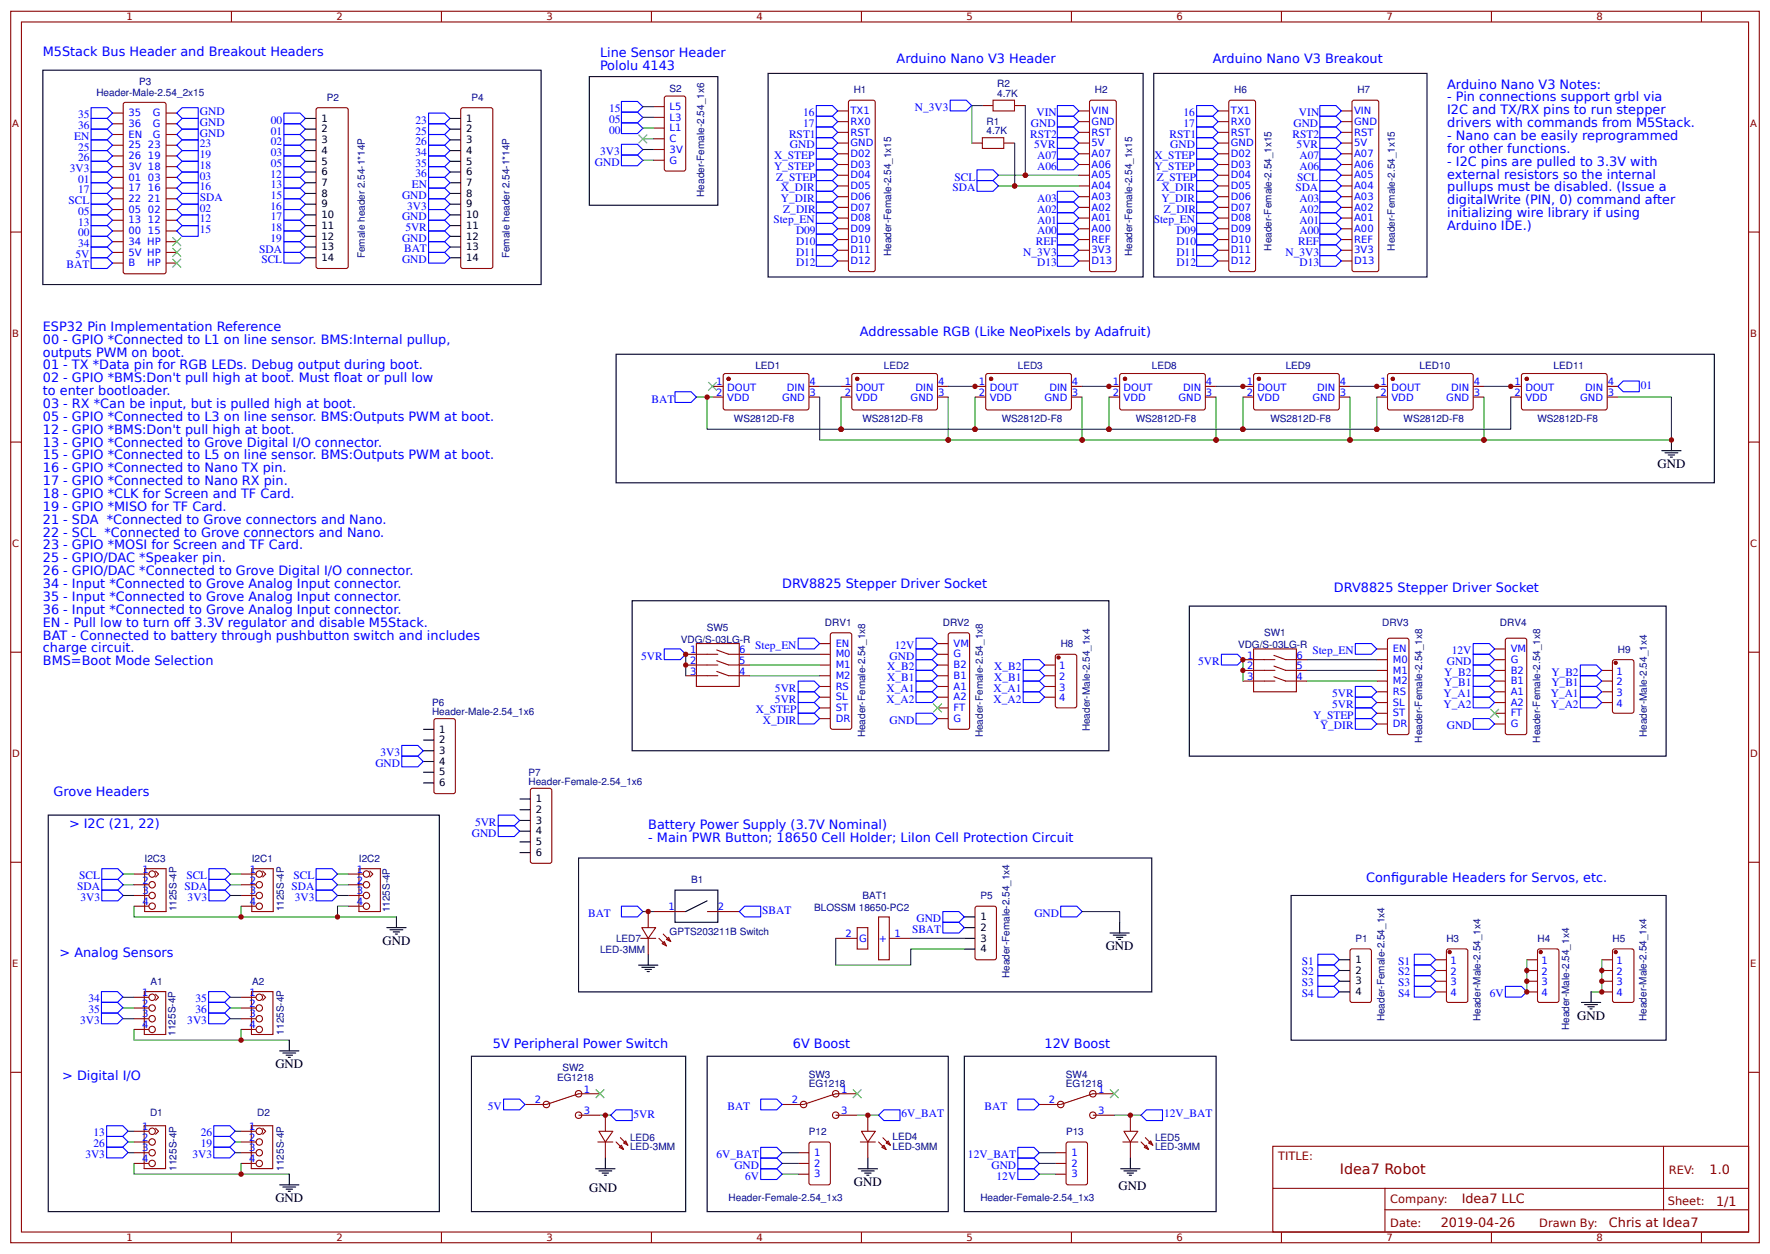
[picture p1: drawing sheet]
<svg xmlns="http://www.w3.org/2000/svg" width="437mm" height="310mm" viewBox="0 0 437 310" stroke-linecap="round" stroke-linejoin="round" font-family="sans-serif">
<defs><g id="words">
<text font-size="3.5" fill="#800" x="330.9" y="289.7">Idea7 Robot</text>
<g font-size="3.2" fill="#00f">
<text x="10.6" y="13.9">M5Stack Bus Header and Breakout Headers</text>
<text x="148.2" y="14.1">Line Sensor Header</text>
<text x="148.2" y="17.3">Pololu 4143</text>
<text x="221.4" y="15.5">Arduino Nano V3 Header</text>
<text x="299.5" y="15.5">Arduino Nano V3 Breakout</text>
<text x="357.4" y="21.9">Arduino Nano V3 Notes:</text>
<text x="357.4" y="25">- Pin connections support grbl via</text>
<text x="357.4" y="28.2">I2C and TX/RX pins to run stepper</text>
<text x="357.4" y="31.4">drivers with commands from M5Stack.</text>
<text x="357.4" y="34.6">- Nano can be easily reprogrammed</text>
<text x="357.4" y="37.7">for other functions.</text>
<text x="357.4" y="40.9">- I2C pins are pulled to 3.3V with</text>
<text x="357.4" y="44.1">external resistors so the internal</text>
<text x="357.4" y="47.3">pullups must be disabled. (Issue a</text>
<text x="357.4" y="50.4">digitalWrite (PIN, 0) command after</text>
<text x="357.4" y="53.6">initializing wire library if using</text>
<text x="357.4" y="56.8">Arduino IDE.)</text>
<text x="10.6" y="81.7">ESP32 Pin Implementation Reference</text>
<text x="212.4" y="83">Addressable RGB (Like NeoPixels by Adafruit)</text>
<text x="10.6" y="84.8">00 - GPIO *Connected to L1 on line sensor. BMS:Internal pullup,</text>
<text x="10.6" y="88">outputs PWM on boot.</text>
<text x="10.6" y="91.2">01 - TX *Data pin for RGB LEDs. Debug output during boot.</text>
<text x="10.6" y="94.4">02 - GPIO *BMS:Don't pull high at boot. Must foat or pull low</text>
<text x="82.4" y="94.4">l</text>
<text x="10.6" y="97.5">to enter bootloader.</text>
<text x="10.6" y="100.7">03 - RX *Can be input, but is pulled high at boot.</text>
<text x="10.6" y="103.9">05 - GPIO *Connected to L3 on line sensor. BMS:Outputs PWM at boot.</text>
<text x="10.6" y="107.1">12 - GPIO *BMS:Don't pull high at boot.</text>
<text x="10.6" y="110.2">13 - GPIO *Connected to Grove Digital I/O connector.</text>
<text x="10.6" y="113.4">15 - GPIO *Connected to L5 on line sensor. BMS:Outputs PWM at boot.</text>
<text x="10.6" y="116.6">16 - GPIO *Connected to Nano TX pin.</text>
<text x="10.6" y="119.8">17 - GPIO *Connected to Nano RX pin.</text>
<text x="10.6" y="122.9">18 - GPIO *CLK for Screen and TF Card.</text>
<text x="10.6" y="126.1">19 - GPIO *MISO for TF Card.</text>
<text x="10.6" y="129.3">21 - SDA *Connected to Grove connectors and Nano.</text>
<text x="10.6" y="132.5">22 - SCL *Connected to Grove connectors and Nano.</text>
<text x="10.6" y="135.6">23 - GPIO *MOSI for Screen and TF Card.</text>
<text x="10.6" y="138.8">25 - GPIO/DAC *Speaker pin.</text>
<text x="10.6" y="142">26 - GPIO/DAC *Connected to Grove Digital I/O connector.</text>
<text x="10.6" y="145.2">34 - Input *Connected to Grove Analog Input connector.</text>
<text x="10.6" y="148.3">35 - Input *Connected to Grove Analog Input connector.</text>
<text x="193.1" y="145.1">DRV8825 Stepper Driver Socket</text>
<text x="329.4" y="146.2">DRV8825 Stepper Driver Socket</text>
<text x="10.6" y="151.5">36 - Input *Connected to Grove Analog Input connector.</text>
<text x="10.6" y="154.7">EN - Pull low to turn of 3.3V regulator and disable M5Stack.</text>
<text x="44.8" y="154.7">f</text>
<text x="10.6" y="157.9">BAT - Connected to battery through pushbutton switch and includes</text>
<text x="10.6" y="161">charge circuit.</text>
<text x="10.6" y="164.2">BMS=Boot Mode Selection</text>
<text x="13.2" y="196.5">Grove Headers</text>
<text x="17" y="204.4">&gt; I2C (21, 22)</text>
<text x="160.1" y="204.6">Battery Power Supply (3.7V Nominal)</text>
<text x="160.1" y="207.8">- Main PWR Button; 18650 Cell Holder; LiIon Cell Protection Circuit</text>
<text x="337.3" y="217.6">Confgurable Headers for Servos, etc.</text>
<text x="343.5" y="217.6">i</text>
<text x="14.7" y="236.2">&gt; Analog Sensors</text>
<text x="121.7" y="258.6">5V Peripheral Power Switch</text>
<text x="195.8" y="258.6">6V Boost</text>
<text x="258" y="258.6">12V Boost</text>
<text x="15.4" y="266.6">&gt; Digital I/O</text>
</g>
<g font-size="3.2">
<text x="409.3" y="115.5">GND</text>
<text x="94.5" y="233.2">GND</text>
<text x="273" y="234.6">GND</text>
<text x="389.5" y="251.7">GND</text>
<text x="68" y="263.7">GND</text>
<text x="210.9" y="292.8">GND</text>
<text x="276.2" y="293.7">GND</text>
<text x="68" y="296.7">GND</text>
<text x="145.5" y="294.3">GND</text>
</g>
<g font-size="3.2" fill="#800">
<text x="422.2" y="289.9">1.0</text>
<text x="361" y="297.1">Idea7 LLC</text>
<text x="423.8" y="297.7">1/1</text>
<text x="355.8" y="302.9">2019-04-26</text>
<text x="397.3" y="302.9">Chris at Idea7</text>
</g>
<g font-size="2.8" fill="#00f">
<text x="19.3" y="29.2">35</text>
<text x="49.4" y="28.4">GND</text>
<text x="150.4" y="27.7">15</text>
<text x="198.4" y="28.7">16</text>
<text x="225.9" y="27.4">N_3V3</text>
<text x="255.9" y="28.7">VIN</text>
<text x="292.3" y="28.7">16</text>
<text x="320.8" y="28.7">VIN</text>
<text x="18.3" y="34.5">EN</text>
<text x="19.3" y="31.9">36</text>
<text x="49.4" y="31.1">GND</text>
<text x="49.4" y="33.7">GND</text>
<text x="66.9" y="35.9">02</text>
<text x="66.9" y="33.2">01</text>
<text x="66.9" y="30.6">00</text>
<text x="102.6" y="30.6">23</text>
<text x="102.6" y="33.2">25</text>
<text x="102.6" y="35.9">26</text>
<text x="150.4" y="33">00</text>
<text x="150.4" y="30.3">05</text>
<text x="194.8" y="34">RST1</text>
<text x="198.4" y="31.3">17</text>
<text x="254.4" y="34">RST2</text>
<text x="254.6" y="31.4">GND</text>
<text x="288.8" y="34">RST1</text>
<text x="292.3" y="31.3">17</text>
<text x="319.2" y="34">RST2</text>
<text x="319.4" y="31.4">GND</text>
<text x="19.3" y="37.2">25</text>
<text x="19.3" y="39.8">26</text>
<text x="49.4" y="36.4">23</text>
<text x="49.4" y="39">19</text>
<text x="49.4" y="41.7">18</text>
<text x="66.9" y="38.5">03</text>
<text x="66.9" y="41.1">05</text>
<text x="102.6" y="41.1">35</text>
<text x="102.6" y="38.5">34</text>
<text x="146.9" y="40.9">GND</text>
<text x="148.2" y="38.3">3V3</text>
<text x="191.1" y="39.3">X_STEP</text>
<text x="191.1" y="41.9">Y_STEP</text>
<text x="195.1" y="36.6">GND</text>
<text x="255.4" y="36.6">5VR</text>
<text x="256.1" y="39.3">A07</text>
<text x="256.1" y="42">A06</text>
<text x="285.1" y="39.3">X_STEP</text>
<text x="285.1" y="41.9">Y_STEP</text>
<text x="289" y="36.6">GND</text>
<text x="320.2" y="36.6">5VR</text>
<text x="320.9" y="39.3">A07</text>
<text x="320.9" y="42">A06</text>
<text x="17.2" y="42.5">3V3</text>
<text x="19.3" y="45.1">01</text>
<text x="19.3" y="47.8">17</text>
<text x="49.4" y="44.3">03</text>
<text x="49.4" y="47">16</text>
<text x="66.8" y="43.8">12</text>
<text x="66.9" y="46.4">13</text>
<text x="101.7" y="46.4">EN</text>
<text x="102.6" y="43.8">36</text>
<text x="191.7" y="44.6">Z_STEP</text>
<text x="192.9" y="47.2">X_DIR</text>
<text x="235.2" y="47.2">SDA</text>
<text x="235.7" y="44.6">SCL</text>
<text x="285.6" y="44.6">Z_STEP</text>
<text x="286.8" y="47.2">X_DIR</text>
<text x="319.9" y="47.2">SDA</text>
<text x="320.4" y="44.6">SCL</text>
<text x="16.9" y="50.4">SCL</text>
<text x="19.3" y="53">05</text>
<text x="49.4" y="49.6">SDA</text>
<text x="49.4" y="52.3">02</text>
<text x="66.8" y="51.8">16</text>
<text x="66.9" y="49.1">15</text>
<text x="99.3" y="49.1">GND</text>
<text x="100.6" y="51.7">3V3</text>
<text x="192.9" y="49.9">Y_DIR</text>
<text x="193.4" y="52.6">Z_DIR</text>
<text x="256.1" y="49.9">A03</text>
<text x="256.1" y="52.6">A02</text>
<text x="286.8" y="49.9">Y_DIR</text>
<text x="287.4" y="52.6">Z_DIR</text>
<text x="320.9" y="49.9">A03</text>
<text x="320.9" y="52.6">A02</text>
<text x="19.3" y="55.7">13</text>
<text x="19.3" y="58.3">00</text>
<text x="49.4" y="54.9">12</text>
<text x="49.4" y="57.5">15</text>
<text x="66.8" y="59.7">19</text>
<text x="66.9" y="57.1">18</text>
<text x="66.9" y="54.4">17</text>
<text x="99.3" y="59.7">GND</text>
<text x="99.3" y="54.4">GND</text>
<text x="100.1" y="57">5VR</text>
<text x="191" y="55.2">Step_EN</text>
<text x="196.6" y="57.8">D09</text>
<text x="256.1" y="55.2">A01</text>
<text x="256.1" y="57.8">A00</text>
<text x="284.9" y="55.2">Step_EN</text>
<text x="290.5" y="57.8">D09</text>
<text x="320.9" y="55.2">A01</text>
<text x="320.9" y="57.8">A00</text>
<text x="18.6" y="63.6">5V</text>
<text x="19.3" y="61">34</text>
<text x="64" y="62.4">SDA</text>
<text x="64.5" y="65">SCL</text>
<text x="99.3" y="65">GND</text>
<text x="99.8" y="62.3">BAT</text>
<text x="196.6" y="60.5">D10</text>
<text x="196.6" y="63.1">D11</text>
<text x="196.6" y="65.8">D12</text>
<text x="252.7" y="63.1">N_3V3</text>
<text x="255.8" y="60.5">REF</text>
<text x="256.1" y="65.8">D13</text>
<text x="290.5" y="60.5">D10</text>
<text x="290.5" y="63.1">D11</text>
<text x="290.5" y="65.8">D12</text>
<text x="317.5" y="63.1">N_3V3</text>
<text x="320.6" y="60.5">REF</text>
<text x="320.9" y="65.8">D13</text>
<text x="16.4" y="66.3">BAT</text>
<text x="160.9" y="99.4">BAT</text>
<text x="405.2" y="96">01</text>
<text x="186.5" y="160.2">Step_EN</text>
<text x="221" y="160.2">12V</text>
<text x="324.1" y="161.5">Step_EN</text>
<text x="358.5" y="161.5">12V</text>
<text x="158.3" y="162.8">5VR</text>
<text x="219.1" y="165.5">X_B2</text>
<text x="219.7" y="162.8">GND</text>
<text x="245.5" y="165.5">X_B2</text>
<text x="295.9" y="164.2">5VR</text>
<text x="356.7" y="166.8">Y_B2</text>
<text x="357.3" y="164.2">GND</text>
<text x="383.1" y="166.8">Y_B2</text>
<text x="191.4" y="173.4">5VR</text>
<text x="191.4" y="170.8">5VR</text>
<text x="218.9" y="173.4">X_A2</text>
<text x="218.9" y="170.8">X_A1</text>
<text x="219.1" y="168.1">X_B1</text>
<text x="245.4" y="170.8">X_A1</text>
<text x="245.4" y="173.4">X_A2</text>
<text x="245.5" y="168.1">X_B1</text>
<text x="329" y="172.1">5VR</text>
<text x="356.5" y="172.1">Y_A1</text>
<text x="356.7" y="169.5">Y_B1</text>
<text x="383" y="172.1">Y_A1</text>
<text x="383.1" y="169.5">Y_B1</text>
<text x="186.7" y="176.1">X_STEP</text>
<text x="188.4" y="178.7">X_DIR</text>
<text x="219.7" y="178.7">GND</text>
<text x="324.2" y="177.4">Y_STEP</text>
<text x="329" y="174.7">5VR</text>
<text x="356.5" y="174.7">Y_A2</text>
<text x="383" y="174.7">Y_A2</text>
<text x="326" y="180">Y_DIR</text>
<text x="357.3" y="180">GND</text>
<text x="92.7" y="189.3">GND</text>
<text x="94" y="186.7">3V3</text>
<text x="117.3" y="203.9">5VR</text>
<text x="116.5" y="206.5">GND</text>
<text x="19.1" y="219.7">SDA</text>
<text x="19.6" y="217.1">SCL</text>
<text x="45.5" y="219.7">SDA</text>
<text x="46" y="217.1">SCL</text>
<text x="72" y="219.7">SDA</text>
<text x="72.5" y="217.1">SCL</text>
<text x="19.9" y="222.4">3V3</text>
<text x="46.3" y="222.4">3V3</text>
<text x="72.8" y="222.4">3V3</text>
<text x="145.2" y="226.4">BAT</text>
<text x="188.2" y="225.6">SBAT</text>
<text x="226.3" y="227.7">GND</text>
<text x="255.4" y="226.4">GND</text>
<text x="225.2" y="230.3">SBAT</text>
<text x="321.5" y="238.1">S1</text>
<text x="345.3" y="238.1">S1</text>
<text x="321.5" y="240.8">S2</text>
<text x="321.5" y="243.4">S3</text>
<text x="345.3" y="240.8">S2</text>
<text x="345.3" y="243.4">S3</text>
<text x="21.8" y="247.4">34</text>
<text x="21.8" y="250.1">35</text>
<text x="48.3" y="247.4">35</text>
<text x="48.3" y="250.1">36</text>
<text x="321.5" y="246.1">S4</text>
<text x="345.3" y="246.1">S4</text>
<text x="367.9" y="246.1">6V</text>
<text x="19.8" y="252.7">3V3</text>
<text x="46.3" y="252.7">3V3</text>
<text x="120.5" y="273.9">5V</text>
<text x="156.4" y="275.9">5VR</text>
<text x="179.6" y="274">BAT</text>
<text x="222.6" y="275.8">6V_BAT</text>
<text x="243.1" y="274">BAT</text>
<text x="287.5" y="275.8">12V_BAT</text>
<text x="23.1" y="280.5">13</text>
<text x="49.6" y="280.5">26</text>
<text x="21.1" y="285.8">3V3</text>
<text x="23.1" y="283.2">26</text>
<text x="47.5" y="285.8">3V3</text>
<text x="49.6" y="283.2">19</text>
<text x="176.9" y="285.9">6V_BAT</text>
<text x="239" y="285.9">12V_BAT</text>
<text x="181.3" y="288.5">GND</text>
<text x="184" y="291.2">6V</text>
<text x="244.8" y="288.5">GND</text>
<text x="246.1" y="291.2">12V</text>
</g>
<g font-size="2.8" fill="#800">
<text x="315.6" y="286.4">TITLE:</text>
<text x="412.1" y="289.9">REV:</text>
<text x="343.3" y="297.1">Company:</text>
<text x="411.9" y="297.5">Sheet:</text>
<text x="343.3" y="302.8">Date:</text>
<text x="380.1" y="302.9">Drawn By:</text>
</g>
<g font-size="2.5" fill="#800">
<text x="31.2" y="5">1</text>
<text x="83.1" y="5">2</text>
<text x="134.9" y="5">3</text>
<text x="186.8" y="5">4</text>
<text x="238.7" y="5">5</text>
<text x="290.5" y="5">6</text>
<text x="342.4" y="5">7</text>
<text x="394.2" y="5">8</text>
<text x="3" y="31.4">A</text>
<text x="432.2" y="31.4">A</text>
<text x="3" y="83.2">B</text>
<text x="432.2" y="83.2">B</text>
<text x="3" y="135.1">C</text>
<text x="432.2" y="135.1">C</text>
<text x="3" y="186.9">D</text>
<text x="432.2" y="186.9">D</text>
<text x="3" y="238.8">E</text>
<text x="432.2" y="238.8">E</text>
<text x="31.2" y="306.4">1</text>
<text x="83.1" y="306.4">2</text>
<text x="134.9" y="306.4">3</text>
<text x="186.8" y="306.4">4</text>
<text x="238.7" y="306.4">5</text>
<text x="290.5" y="306.4">6</text>
<text x="342.4" y="306.4">7</text>
<text x="394.2" y="306.4">8</text>
</g>
<g font-size="2.5" fill="#000080">
<text x="23.8" y="23.8">Header-Male-2.54_2x15</text>
<text x="34.4" y="20.9">P3</text>
<text x="165.4" y="22.8">S2</text>
<text x="210.8" y="23">H1</text>
<text x="246.3" y="23.9">4.7K</text>
<text x="246.3" y="21.6">R2</text>
<text x="270.4" y="23">H2</text>
<text x="304.8" y="23">H6</text>
<text x="335.2" y="23">H7</text>
<text x="80.7" y="24.9">P2</text>
<text x="116.4" y="24.9">P4</text>
<text x="243.6" y="33.2">4.7K</text>
<text x="243.6" y="30.9">R1</text>
<text x="173.9" y="48.6" transform="rotate(-90 173.9 48.6)">Header-Female-2.54_1x6</text>
<text x="90.1" y="63.7" transform="rotate(-90 90.1 63.7)">Female header 2.54-1*14P</text>
<text x="125.8" y="63.7" transform="rotate(-90 125.8 63.7)">Female header 2.54-1*14P</text>
<text x="220.1" y="63.2" transform="rotate(-90 220.1 63.2)">Header-Female-2.54_1x15</text>
<text x="279.6" y="63.2" transform="rotate(-90 279.6 63.2)">Header-Female-2.54_1x15</text>
<text x="314" y="61.9" transform="rotate(-90 314 61.9)">Header-Female-2.54_1x15</text>
<text x="344.4" y="61.9" transform="rotate(-90 344.4 61.9)">Header-Female-2.54_1x15</text>
<text x="186.5" y="91">LED1</text>
<text x="218.3" y="91">LED2</text>
<text x="251.4" y="91">LED3</text>
<text x="284.4" y="91">LED8</text>
<text x="317.5" y="91">LED9</text>
<text x="350.6" y="91">LED10</text>
<text x="383.6" y="91">LED11</text>
<text x="181.2" y="104.3">WS2812D-F8</text>
<text x="213" y="104.3">WS2812D-F8</text>
<text x="247.4" y="104.3">WS2812D-F8</text>
<text x="280.5" y="104.3">WS2812D-F8</text>
<text x="313.7" y="104.3">WS2812D-F8</text>
<text x="346.6" y="104.3">WS2812D-F8</text>
<text x="379.7" y="104.3">WS2812D-F8</text>
<text x="174.6" y="155.7">SW5</text>
<text x="203.7" y="154.5">DRV1</text>
<text x="232.8" y="154.5">DRV2</text>
<text x="341.3" y="154.5">DRV3</text>
<text x="370.4" y="154.5">DRV4</text>
<text x="168.1" y="158.7">VDG/S-03LG-R</text>
<text x="261.9" y="159.8">H8</text>
<text x="305.7" y="160.1">VDG/S-03LG-R</text>
<text x="312.2" y="157">SW1</text>
<text x="399.5" y="161.1">H9</text>
<text x="106.7" y="174.4">P6</text>
<text x="106.7" y="176.6">Header-Male-2.54_1x6</text>
<text x="213.6" y="182" transform="rotate(-90 213.6 182)">Header-Female-2.54_1x8</text>
<text x="242.7" y="182" transform="rotate(-90 242.7 182)">Header-Female-2.54_1x8</text>
<text x="269.1" y="180.5" transform="rotate(-90 269.1 180.5)">Header-Male-2.54_1x4</text>
<text x="351.2" y="183.3" transform="rotate(-90 351.2 183.3)">Header-Female-2.54_1x8</text>
<text x="380.3" y="183.3" transform="rotate(-90 380.3 183.3)">Header-Female-2.54_1x8</text>
<text x="406.7" y="182" transform="rotate(-90 406.7 182)">Header-Male-2.54_1x4</text>
<text x="130.5" y="191.6">P7</text>
<text x="130.5" y="193.8">Header-Female-2.54_1x6</text>
<text x="35.7" y="212.7">I2C3</text>
<text x="62.2" y="212.7">I2C1</text>
<text x="88.6" y="212.7">I2C2</text>
<text x="170.7" y="218">B1</text>
<text x="213" y="222">BAT1</text>
<text x="242.1" y="221.9">P5</text>
<text x="43.6" y="225" transform="rotate(-90 43.6 225)">1125S-4P</text>
<text x="70.1" y="225" transform="rotate(-90 70.1 225)">1125S-4P</text>
<text x="96.3" y="225.2" transform="rotate(-90 96.3 225.2)">1125S-4P</text>
<text x="201.1" y="224.9">BLOSSM 18650-PC2</text>
<text x="152.1" y="232.5">LED7</text>
<text x="165.4" y="230.9">GPTS203211B Switch</text>
<text x="334.7" y="232.5">P1</text>
<text x="357.2" y="232.5">H3</text>
<text x="379.7" y="232.5">H4</text>
<text x="398.2" y="232.5">H5</text>
<text x="148.2" y="235.2">LED-3MM</text>
<text x="37.2" y="243.2">A1</text>
<text x="62.3" y="243.2">A2</text>
<text x="249.3" y="241.5" transform="rotate(-90 249.3 241.5)">Header-Female-2.54_1x4</text>
<text x="43.3" y="255.7" transform="rotate(-90 43.3 255.7)">1125S-4P</text>
<text x="70.1" y="255.4" transform="rotate(-90 70.1 255.4)">1125S-4P</text>
<text x="341.9" y="252.1" transform="rotate(-90 341.9 252.1)">Header-Female-2.54_1x4</text>
<text x="365.6" y="252" transform="rotate(-90 365.6 252)">Header-Male-2.54_1x4</text>
<text x="387.5" y="254.3" transform="rotate(-90 387.5 254.3)">Header-Male-2.54_1x4</text>
<text x="406.6" y="252" transform="rotate(-90 406.6 252)">Header-Male-2.54_1x4</text>
<text x="137.6" y="267">EG1218</text>
<text x="138.9" y="264.3">SW2</text>
<text x="199.7" y="268.4">EG1218</text>
<text x="199.7" y="266">SW3</text>
<text x="263.2" y="268.4">EG1218</text>
<text x="263.2" y="266">SW4</text>
<text x="37" y="275.4">D1</text>
<text x="63.5" y="275.4">D2</text>
<text x="155.6" y="281.7">LED6</text>
<text x="199.8" y="280.2">P12</text>
<text x="220.4" y="281.5">LED4</text>
<text x="263.3" y="280.2">P13</text>
<text x="285.2" y="281.7">LED5</text>
<text x="155.6" y="283.8">LED-3MM</text>
<text x="220.4" y="283.8">LED-3MM</text>
<text x="285.2" y="283.8">LED-3MM</text>
<text x="43.6" y="289" transform="rotate(-90 43.6 289)">1125S-4P</text>
<text x="70.1" y="289" transform="rotate(-90 70.1 289)">1125S-4P</text>
<text x="179.9" y="296.5">Header-Female-2.54_1x3</text>
<text x="242.1" y="296.5">Header-Female-2.54_1x3</text>
</g>
<g font-size="2.5" fill="#00f">
<text x="31.7" y="28.7">35</text>
<text x="37.8" y="28.7">G</text>
<text x="165.4" y="27.2">L5</text>
<text x="165.4" y="29.8">L3</text>
<text x="210" y="28.2">TX1</text>
<text x="269.6" y="28.2">VIN</text>
<text x="304" y="28.2">TX1</text>
<text x="334.4" y="28.2">VIN</text>
<text x="31.7" y="31.4">36</text>
<text x="31.7" y="34">EN</text>
<text x="37.8" y="31.4">G</text>
<text x="37.8" y="34">G</text>
<text x="165.4" y="32.4">L1</text>
<text x="165.4" y="35.1">C</text>
<text x="210" y="30.8">RX0</text>
<text x="210" y="33.5">RST</text>
<text x="269.6" y="30.8">GND</text>
<text x="269.6" y="33.5">RST</text>
<text x="304" y="30.8">RX0</text>
<text x="304" y="33.5">RST</text>
<text x="334.4" y="30.8">GND</text>
<text x="334.4" y="33.5">RST</text>
<text x="31.7" y="36.6">25</text>
<text x="31.7" y="39.3">26</text>
<text x="31.7" y="41.9">3V 18</text>
<text x="36.5" y="36.6">23</text>
<text x="36.5" y="39.3">19</text>
<text x="165.4" y="37.7">3V</text>
<text x="165.4" y="40.4">G</text>
<text x="210" y="36.1">GND</text>
<text x="210" y="38.8">D02</text>
<text x="210" y="41.4">D03</text>
<text x="269.6" y="36.1">5V</text>
<text x="269.6" y="38.8">A07</text>
<text x="269.6" y="41.4">A06</text>
<text x="304" y="36.1">GND</text>
<text x="304" y="38.8">D02</text>
<text x="304" y="41.4">D03</text>
<text x="334.4" y="36.1">5V</text>
<text x="334.4" y="38.8">A07</text>
<text x="334.4" y="41.4">A06</text>
<text x="31.7" y="44.6">01</text>
<text x="31.7" y="47.2">17</text>
<text x="36.5" y="44.6">03</text>
<text x="36.5" y="47.2">16</text>
<text x="210" y="44">D04</text>
<text x="210" y="46.7">D05</text>
<text x="269.6" y="44">A05</text>
<text x="269.6" y="46.7">A04</text>
<text x="304" y="44">D04</text>
<text x="304" y="46.7">D05</text>
<text x="334.4" y="44">A05</text>
<text x="334.4" y="46.7">A04</text>
<text x="31.7" y="49.9">22</text>
<text x="31.7" y="52.5">05</text>
<text x="36.5" y="49.9">21</text>
<text x="36.5" y="52.5">02</text>
<text x="210" y="49.3">D06</text>
<text x="210" y="52">D07</text>
<text x="269.6" y="49.3">A03</text>
<text x="269.6" y="52">A02</text>
<text x="304" y="49.3">D06</text>
<text x="304" y="52">D07</text>
<text x="334.4" y="49.3">A03</text>
<text x="334.4" y="52">A02</text>
<text x="31.7" y="55.2">13</text>
<text x="31.7" y="57.8">00</text>
<text x="36.5" y="55.2">12</text>
<text x="36.5" y="57.8">15</text>
<text x="210" y="54.6">D08</text>
<text x="210" y="57.3">D09</text>
<text x="210" y="59.9">D10</text>
<text x="269.6" y="54.6">A01</text>
<text x="269.6" y="57.3">A00</text>
<text x="269.6" y="59.9">REF</text>
<text x="304" y="54.6">D08</text>
<text x="304" y="57.3">D09</text>
<text x="304" y="59.9">D10</text>
<text x="334.4" y="54.6">A01</text>
<text x="334.4" y="57.3">A00</text>
<text x="334.4" y="59.9">REF</text>
<text x="31.7" y="60.5">34 HP</text>
<text x="31.7" y="63.1">5V HP</text>
<text x="31.7" y="65.7">B</text>
<text x="36.3" y="65.7">HP</text>
<text x="210" y="62.6">D11</text>
<text x="210" y="65.2">D12</text>
<text x="269.6" y="62.6">3V3</text>
<text x="269.6" y="65.2">D13</text>
<text x="304" y="62.6">D11</text>
<text x="304" y="65.2">D12</text>
<text x="334.4" y="62.6">3V3</text>
<text x="334.4" y="65.2">D13</text>
<text x="176.9" y="95.1">1</text>
<text x="199.9" y="95.1">4</text>
<text x="208.6" y="95.1">1</text>
<text x="231.6" y="95.1">4</text>
<text x="241.7" y="95.1">1</text>
<text x="264.7" y="95.1">4</text>
<text x="274.8" y="95.1">1</text>
<text x="297.8" y="95.1">4</text>
<text x="307.9" y="95.1">1</text>
<text x="330.9" y="95.1">4</text>
<text x="340.9" y="95.1">1</text>
<text x="363.9" y="95.1">4</text>
<text x="374" y="95.1">1</text>
<text x="397" y="95.1">4</text>
<text x="176.9" y="97.8">2</text>
<text x="179.6" y="96.4">DOUT</text>
<text x="179.6" y="99.1">VDD</text>
<text x="193.1" y="99.1">GND</text>
<text x="194.3" y="96.4">DIN</text>
<text x="199.9" y="97.8">3</text>
<text x="208.6" y="97.8">2</text>
<text x="211.3" y="96.4">DOUT</text>
<text x="211.3" y="99.1">VDD</text>
<text x="224.9" y="99.1">GND</text>
<text x="226.1" y="96.4">DIN</text>
<text x="231.6" y="97.8">3</text>
<text x="241.7" y="97.8">2</text>
<text x="244.4" y="96.4">DOUT</text>
<text x="244.4" y="99.1">VDD</text>
<text x="257.9" y="99.1">GND</text>
<text x="259.1" y="96.4">DIN</text>
<text x="264.7" y="97.8">3</text>
<text x="274.8" y="97.8">2</text>
<text x="277.5" y="96.4">DOUT</text>
<text x="277.5" y="99.1">VDD</text>
<text x="291" y="99.1">GND</text>
<text x="292.2" y="96.4">DIN</text>
<text x="297.8" y="97.8">3</text>
<text x="307.9" y="97.8">2</text>
<text x="310.5" y="96.4">DOUT</text>
<text x="310.5" y="99.1">VDD</text>
<text x="324.1" y="99.1">GND</text>
<text x="325.3" y="96.4">DIN</text>
<text x="330.9" y="97.8">3</text>
<text x="340.9" y="97.8">2</text>
<text x="343.6" y="96.4">DOUT</text>
<text x="343.6" y="99.1">VDD</text>
<text x="357.2" y="99.1">GND</text>
<text x="358.3" y="96.4">DIN</text>
<text x="363.9" y="97.8">3</text>
<text x="374" y="97.8">2</text>
<text x="376.7" y="96.4">DOUT</text>
<text x="376.7" y="99.1">VDD</text>
<text x="390.2" y="99.1">GND</text>
<text x="391.4" y="96.4">DIN</text>
<text x="397" y="97.8">3</text>
<text x="170.4" y="161.3">1</text>
<text x="182.6" y="161.3">6</text>
<text x="206.4" y="159.7">EN</text>
<text x="235.5" y="159.7">VM</text>
<text x="344" y="161">EN</text>
<text x="373.1" y="161">VM</text>
<text x="170.4" y="163.9">2</text>
<text x="170.4" y="166.5">3</text>
<text x="182.6" y="163.9">5</text>
<text x="182.6" y="166.5">4</text>
<text x="206.4" y="162.3">M0</text>
<text x="206.4" y="165">M1</text>
<text x="206.4" y="167.6">M2</text>
<text x="235.5" y="162.3">G</text>
<text x="235.5" y="165">B2</text>
<text x="235.5" y="167.6">B1</text>
<text x="261.6" y="165.2">1</text>
<text x="261.6" y="167.9">2</text>
<text x="308" y="165.2">2</text>
<text x="308" y="167.9">3</text>
<text x="308" y="162.6">1</text>
<text x="320.1" y="165.2">5</text>
<text x="320.1" y="162.6">6</text>
<text x="320.1" y="167.9">4</text>
<text x="344" y="163.6">M0</text>
<text x="344" y="166.3">M1</text>
<text x="373.1" y="163.6">G</text>
<text x="373.1" y="166.3">B2</text>
<text x="399.2" y="166.5">1</text>
<text x="206.4" y="170.2">RS</text>
<text x="206.4" y="172.9">SL</text>
<text x="235.5" y="170.2">A1</text>
<text x="235.5" y="172.9">A2</text>
<text x="261.6" y="170.5">3</text>
<text x="261.6" y="173.2">4</text>
<text x="344" y="168.9">M2</text>
<text x="344" y="171.6">RS</text>
<text x="373.1" y="168.9">B1</text>
<text x="373.1" y="171.6">A1</text>
<text x="399.2" y="169.2">2</text>
<text x="399.2" y="171.8">3</text>
<text x="206.4" y="175.5">ST</text>
<text x="206.4" y="178.2">DR</text>
<text x="235.5" y="175.5">FT</text>
<text x="235.5" y="178.2">G</text>
<text x="344" y="174.2">SL</text>
<text x="344" y="176.9">ST</text>
<text x="344" y="179.5">DR</text>
<text x="373.1" y="174.2">A2</text>
<text x="373.1" y="176.9">FT</text>
<text x="373.1" y="179.5">G</text>
<text x="399.2" y="174.5">4</text>
<text x="35.2" y="215.5">1</text>
<text x="61.7" y="215.5">1</text>
<text x="88.1" y="215.5">1</text>
<text x="35.2" y="218.1">2</text>
<text x="35.2" y="220.8">3</text>
<text x="61.7" y="218.1">2</text>
<text x="61.7" y="220.8">3</text>
<text x="88.1" y="218.1">2</text>
<text x="88.1" y="220.8">3</text>
<text x="35.2" y="223.4">4</text>
<text x="61.7" y="223.4">4</text>
<text x="88.1" y="223.4">4</text>
<text x="165.1" y="224.8">1</text>
<text x="177.3" y="224.8">2</text>
<text x="208.8" y="231.4">2</text>
<text x="212.2" y="232.4">G</text>
<text x="217" y="232.4">+</text>
<text x="220.9" y="231.4">1</text>
<text x="358.2" y="237.9">1</text>
<text x="380.7" y="237.9">1</text>
<text x="399.2" y="237.9">1</text>
<text x="35.1" y="245.8">1</text>
<text x="61.6" y="245.8">1</text>
<text x="358.2" y="240.6">2</text>
<text x="358.2" y="243.2">3</text>
<text x="358.2" y="245.9">4</text>
<text x="380.7" y="240.6">2</text>
<text x="380.7" y="243.2">3</text>
<text x="380.7" y="245.9">4</text>
<text x="399.2" y="240.6">2</text>
<text x="399.2" y="243.2">3</text>
<text x="399.2" y="245.9">4</text>
<text x="35.1" y="248.5">2</text>
<text x="35.1" y="251.1">3</text>
<text x="61.6" y="248.5">2</text>
<text x="61.6" y="251.1">3</text>
<text x="35.1" y="253.8">4</text>
<text x="61.6" y="253.8">4</text>
<text x="144.2" y="269.7">1</text>
<text x="207.7" y="269.7">1</text>
<text x="271.2" y="269.7">1</text>
<text x="132" y="272.4">2</text>
<text x="144.2" y="275">3</text>
<text x="195.5" y="272.4">2</text>
<text x="207.7" y="275">3</text>
<text x="259" y="272.4">2</text>
<text x="271.2" y="275">3</text>
<text x="35.1" y="279">1</text>
<text x="35.1" y="281.6">2</text>
<text x="61.5" y="279">1</text>
<text x="61.5" y="281.6">2</text>
<text x="35.1" y="284.2">3</text>
<text x="35.1" y="286.9">4</text>
<text x="61.5" y="284.2">3</text>
<text x="61.5" y="286.9">4</text>
<text x="201.1" y="285.4">1</text>
<text x="201.1" y="288">2</text>
<text x="264.6" y="285.4">1</text>
<text x="264.6" y="288">2</text>
<text x="201.1" y="290.6">3</text>
<text x="264.6" y="290.6">3</text>
</g>
<g font-size="2.5">
<text x="79.4" y="30">1</text>
<text x="79.4" y="32.7">2</text>
<text x="79.4" y="35.3">3</text>
<text x="115.1" y="30">1</text>
<text x="115.1" y="32.7">2</text>
<text x="115.1" y="35.3">3</text>
<text x="79.4" y="38">4</text>
<text x="79.4" y="40.6">5</text>
<text x="115.1" y="38">4</text>
<text x="115.1" y="40.6">5</text>
<text x="79.4" y="43.3">6</text>
<text x="79.4" y="45.9">7</text>
<text x="115.1" y="43.3">6</text>
<text x="115.1" y="45.9">7</text>
<text x="79.4" y="48.6">8</text>
<text x="79.4" y="51.2">9</text>
<text x="79.4" y="53.8">10</text>
<text x="115.1" y="48.6">8</text>
<text x="115.1" y="51.2">9</text>
<text x="115.1" y="53.8">10</text>
<text x="79.4" y="56.5">11</text>
<text x="79.4" y="59.1">12</text>
<text x="115.1" y="56.5">11</text>
<text x="115.1" y="59.1">12</text>
<text x="79.4" y="61.8">13</text>
<text x="79.4" y="64.4">14</text>
<text x="115.1" y="61.8">13</text>
<text x="115.1" y="64.4">14</text>
<text x="108.5" y="180.8">1</text>
<text x="108.5" y="183.5">2</text>
<text x="108.5" y="186.1">3</text>
<text x="108.5" y="188.8">4</text>
<text x="108.5" y="191.4">5</text>
<text x="108.5" y="194.1">6</text>
<text x="132.3" y="198">1</text>
<text x="132.3" y="200.7">2</text>
<text x="132.3" y="203.3">3</text>
<text x="132.3" y="206">4</text>
<text x="132.3" y="208.6">5</text>
<text x="132.3" y="211.3">6</text>
<text x="242.1" y="227.1">1</text>
<text x="242.1" y="229.8">2</text>
<text x="242.1" y="232.4">3</text>
<text x="242.1" y="235.1">4</text>
<text x="334.7" y="237.7">1</text>
<text x="334.7" y="240.3">2</text>
<text x="334.7" y="243">3</text>
<text x="334.7" y="245.6">4</text>
</g>
</g></defs>
<g fill="none" stroke="#800" stroke-width=".26">
<path d="M2.6 2.8h431.8v304h-431.8zM5.3 5.4h426.5v298.7h-426.5zM57.1 2.8v2.6M109 2.8v2.6M160.9 2.8v2.6M212.7 2.8v2.6M264.6 2.8v2.6M316.4 2.8v2.6M368.3 2.8v2.6M420.2 2.8v2.6M27.8 27.9h2.6M27.8 30.6h2.6"/>
<path d="M27.8 33.2h2.6M27.8 35.9h2.6M27.8 38.5h2.6M30.7 25.3h9.8h.2l.3 .5v41.3l-.1 .2-.4 .3h-9.5l-.3-.1-.3-.4v-41.3zM41 27.9h2.7M41 30.6h2.7M41 33.2h2.7M41 35.9h2.7M41 38.5h2.7M78.1 26.9l.5-.3h6.9l.2 .1 .3 .4v38.6l-.1 .3-.4 .3h-6.9l-.5-.3v-.3zM114 26.7l7.2-.1 .2 .1 .3 .4v38.6l-.1 .3-.4 .3h-6.9l-.5-.3v-.3v-38.6zM161.4 26.3h2.6"/>
<path d="M161.4 29h2.6M161.4 31.6h2.6M161.4 34.3h2.6M161.4 36.9h2.6M161.4 39.6h2.6M164.3 23.8l4.5-.1 .5 .3v.2v17.5l-.2 .5h-.3h-4.2h-.3l-.3-.5v-17.5zM206.9 27.4h2.6M206.9 30h2.6M206.9 32.7h2.6M206.9 35.3h2.6M206.9 38h2.6M209.8 24.8l5.8-.1 .5 .3v.3v41.2v.3l-.5 .3h-5.6l-.2-.1-.3-.5v-41.2z"/>
<path d="M240 35.3h2.6M242.6 26.1h2.7M247.9 35.3h2.7M250.6 26.1h2.6M266.4 27.4h2.7M266.4 30h2.7M266.4 32.7h2.7M266.4 35.3h2.7M266.4 38h2.7M269.3 24.8l5.8-.1 .5 .3 .1 .3v41.2l-.1 .3-.5 .3h-5.5l-.3-.1-.3-.5v-41.2zM300.8 27.4h2.7M300.8 30h2.7"/>
<path d="M300.8 32.7h2.7M300.8 35.3h2.7M300.8 38h2.7M303.7 24.8l5.8-.1 .5 .3 .1 .3v41.2l-.1 .3-.5 .3h-5.5l-.3-.1-.3-.5v-41.2zM331.3 27.4h2.6M331.3 30h2.6M331.3 32.7h2.6M331.3 35.3h2.6M331.3 38h2.6M334.1 24.8l5.9-.1 .4 .3 .1 .3v41.2l-.1 .3-.4 .3h-5.6l-.3-.1-.2-.5v-41.2zM2.6 57.3h2.7M27.8 41.1h2.6"/>
<path d="M27.8 43.8h2.6M27.8 46.4h2.6M27.8 49.1h2.6M27.8 51.7h2.6M27.8 54.4h2.6M27.8 57h2.6M27.8 59.7h2.6M41 41.1h2.7M41 43.8h2.7M41 46.4h2.7M41 49.1h2.7M41 51.7h2.7"/>
<path d="M41 54.4h2.7M41 57h2.7M41 59.7h2.7M206.9 40.6h2.6M206.9 43.3h2.6M206.9 45.9h2.6M206.9 48.6h2.6M206.9 51.2h2.6M206.9 53.8h2.6M206.9 56.5h2.6M206.9 59.1h2.6M266.4 40.6h2.7"/>
<path d="M266.4 43.3h2.7M266.4 45.9h2.7M266.4 48.6h2.7M266.4 51.2h2.7M266.4 53.8h2.7M266.4 56.5h2.7M266.4 59.1h2.7M300.8 40.6h2.7M300.8 43.3h2.7M300.8 45.9h2.7M300.8 48.6h2.7M300.8 51.2h2.7"/>
<path d="M300.8 53.8h2.7M300.8 56.5h2.7M300.8 59.1h2.7M331.3 40.6h2.6M331.3 43.3h2.6M331.3 45.9h2.6M331.3 48.6h2.6M331.3 51.2h2.6M331.3 53.8h2.6M331.3 56.5h2.6M331.3 59.1h2.6M431.8 57.3h2.6"/>
<path d="M27.8 62.3h2.6M27.8 65h2.6M41 62.3h2.7M41 65h2.7M206.9 61.8h2.6M206.9 64.4h2.6M266.4 61.8h2.7M266.4 64.4h2.7M300.8 61.8h2.7M300.8 64.4h2.7M331.3 61.8h2.6M331.3 64.4h2.6"/>
<path d="M175.9 95.4h2.7M175.9 98h2.7M178.7 92.5l.4-.3 20.4 .1 .3 .4-.1 8.2-.5 .3-20.3-.1-.3-.4zM199.8 95.4h2.6M199.8 98h2.6M207.7 95.4h2.6M207.7 98h2.6M210.4 92.5l.5-.3 20.3 .1 .3 .4-.1 8.2-.4 .3-20.4-.1-.3-.4zM231.5 95.4h2.7M231.5 98h2.7M240.8 95.4h2.6M240.8 98h2.6"/>
<path d="M243.5 92.5l.4-.3 20.4 .1 .3 .4-.1 8.2-.4 .3-20.4-.1-.3-.4zM264.6 95.4h2.6M264.6 98h2.6M273.8 95.4h2.7M273.8 98h2.7M276.6 92.5l.4-.3 20.4 .1 .3 .4-.1 8.2-.5 .3-20.3-.1-.3-.4zM297.7 95.4h2.6M297.7 98h2.6M306.9 95.4h2.7M306.9 98h2.7M309.6 92.5l.5-.3 20.4 .1 .2 .4v8.2l-.5 .3-20.4-.1-.2-.4zM330.7 95.4h2.7"/>
<path d="M330.7 98h2.7M340 95.4h2.6M340 98h2.6M342.7 92.5l.5-.3 20.3 .1 .3 .4-.1 8.2-.4 .3-20.4-.1-.3-.4zM363.8 95.4h2.6M363.8 98h2.6M373.1 95.4h2.6M373.1 98h2.6M376 92.3h20.6l.3 .4-.1 8.2-.5 .3-20.3-.1-.3-.4v-8zM396.9 95.4h2.6M396.9 98h2.6M2.6 109.1h2.7"/>
<path d="M431.8 109.1h2.6M172 158.9h10.6v10.6h-10.6zM202.4 158.9h2.7M205.1 156.5l.5-.3h4.2l.3 .1 .2 .5v22.7l-.2 .5h-.3h-4.2l-.5-.2-.1-.3zM231.5 158.9h2.7M234.2 156.5l.5-.3h4.2l.3 .1 .2 .5v22.7l-.2 .5h-.3h-4.2l-.5-.2-.1-.3zM342.7 157.8l.5-.3h4.2l.3 .1 .2 .5v22.7l-.2 .5-.3 .1h-4.2l-.5-.3-.1-.3zM372 157.6l4.5-.1 .5 .3v.3v22.7v.3l-.5 .3h-4.2l-.3-.1-.3-.5v-22.7zM2.6 161h2.7M107.4 177.5l4.5-.1 .5 .3v.2v17.5l-.2 .5h-.3h-4.2h-.3l-.2-.5v-17.5zM177 160.5l2.9 1h5.3M177 163.1l2.9 1.1h5.3"/>
<path d="M177 165.7l2.9 1.1h5.3M177.3 161.5h-8M177.3 164.2h-8M177.3 166.8h-8M202.4 161.5h2.7M202.4 164.2h2.7M202.4 166.8h2.7M202.4 169.5h2.7M202.4 172.1h2.7M202.4 174.8h2.7M202.4 177.4h2.7M231.5 161.5h2.7"/>
<path d="M231.5 164.2h2.7M231.5 166.8h2.7M231.5 169.5h2.7M231.5 172.1h2.7M231.5 174.8h2.7M231.5 177.4h2.7M258 164.2h2.6M258 166.8h2.6M258 169.5h2.6M258 172.1h2.6M260.7 161.8l.4-.3h4.3l.4 .3 .1 12.4-.3 .5h-4.5l-.4-.2zM306.9 165.5h2.7"/>
<path d="M306.9 168.1h2.7M309.6 160.2h10.5v10.6h-10.5zM309.6 165.5h5.2M309.6 168.1h5.2M314.6 161.8l2.9 1 5.3 .1M314.6 164.4l2.9 1.1h2.6M314.6 167.1l2.9 1h2.6M314.8 162.8l-7.9 .1M320.1 165.5h2.7M320.1 168.1h2.7M340 160.2h2.6M340 162.9h2.6"/>
<path d="M340 165.5h2.6M340 168.1h2.6M340 170.8h2.6M340 173.4h2.6M340 176.1h2.6M340 178.7h2.6M369.1 160.2h2.6M369.1 162.9h2.6M369.1 165.5h2.6M369.1 168.1h2.6M369.1 170.8h2.6M369.1 173.4h2.6"/>
<path d="M369.1 176.1h2.6M369.1 178.7h2.6M395.6 165.5h2.6M395.6 168.1h2.6M395.6 170.8h2.6M395.6 173.4h2.6M398.5 162.9l4.5-.1 .4 .3 .1 12.4-.3 .5-4.5 .1-.4-.3-.1-12.4zM431.8 161h2.6M131.2 194.7l4.5-.1 .3 .1 .3 .4v17.5l-.3 .4-.3 .1h-4.2l-.3-.1-.2-.4v-17.5zM2.6 212.9h2.7M33.1 215.8h3.7M33.1 218.4h3.7"/>
<path d="M35.7 214.4h5.3v10.6h-5.3zM38.4 215l.8 .8-.8 .8M59.5 215.8h3.7M59.5 218.4h3.7M62.2 214.4h5.3v10.6h-5.3zM64.8 215l.8 .8-.8 .8M86 215.8h3.7M86 218.4h3.7M88.6 214.4h5.3v10.6h-5.3zM91.3 215l.8 .8-.8 .8M431.8 212.9h2.6M33.1 221.1h3.7"/>
<path d="M33.1 223.7h3.7M59.5 221.1h3.7M59.5 223.7h3.7M86 221.1h3.7M86 223.7h3.7M158.2 231.6h3.7M158.5 229h3.4l-1.8 2.6zM160.1 225v4M160.1 231.6v4M161.4 225h7.9M162.7 231.6l1.9 1.9M163.5 233l.5-.6 .6 1.1z"/>
<path d="M163.8 230.6l1.8 1.8M164.6 231.9l.5-.5 .5 1zM174.6 225h8M206.4 231.6h5.3M211.7 229h2.6v5.3h-2.6zM217 226.4h2.6v10.5h-2.6zM219.6 231.6h5.3M241 223.8l4.5-.1 .5 .3 .1 12.4-.3 .5h-4.5l-.5-.2v-12.5zM333.4 234.5l.5-.3h4.2l.5 .3 .1 12.4-.3 .5-4.5 .1-.5-.3zM354.5 236.9h2.7M354.5 239.6h2.7M357.3 234.5l.4-.3h4.2l.5 .3 .1 12.4-.3 .5-4.5 .1-.4-.3z"/>
<path d="M377 236.9h2.7M377 239.6h2.7M379.7 234.5l.5-.3h4.2l.5 .3 .1 12.4-.3 .5-4.5 .1-.5-.3zM395.6 236.9h2.6M395.6 239.6h2.6M398.3 234.5l.4-.3h4.3l.4 .3 .1 12.4-.3 .5-4.5 .1-.4-.3zM33.1 246.2h3.7M33.1 248.8h3.7M33.1 251.5h3.7M33.1 254.1h3.7M35.6 244.8h5.3v10.6h-5.3zM38.4 245.4l.8 .8-.8 .8"/>
<path d="M59.5 246.2h3.7M59.5 248.8h3.7M59.5 251.5h3.7M59.5 254.1h3.7M62.1 244.8h5.3v10.6h-5.3zM64.8 245.4l.8 .8-.8 .8M354.5 242.2h2.7M354.5 244.9h2.7M377 242.2h2.7M377 244.9h2.7M395.6 242.2h2.6M395.6 244.9h2.6"/>
<path d="M2.6 264.7h2.7M33.1 279.3h3.7M35.6 277.9h5.3v10.6h-5.3zM38.4 278.5l.8 .8-.8 .8M59.5 279.3h3.7M62.1 277.9h5.2v10.6h-5.2zM64.8 278.5l.8 .8-.8 .8M142.9 275.3h5.3M147.9 279.3h3.4l-1.8 2.6zM148.2 270h-5.3l-8 2.7h-5.3M149.5 275.3v4M206.4 275.3h5.3"/>
<path d="M211.7 270h-5.3l-8 2.7h-5.3M212.7 279.3h3.5l-1.9 2.6zM214.3 275.3v4M269.9 275.3h5.3M275.2 270h-5.3l-8 2.7h-5.3M277.5 279.3h3.5l-1.9 2.6zM279.1 275.3v4M431.8 264.7h2.6M33.1 284.6h3.7M33.1 287.2h3.7M33.1 281.9h3.7M59.5 284.6h3.7"/>
<path d="M59.5 287.2h3.7M59.5 281.9h3.7M147.6 281.9h3.7M149.5 281.9v4M152.1 281.9l1.9 1.9M152.9 283.2l.6-.5 .5 1.1zM153.2 280.9l1.8 1.8M154 282.2l.5-.6 .5 1.1zM197.1 289.9h2.7M197.1 284.6h2.7M197.1 287.2h2.7M199.8 282.2l.5-.3h4.2l.5 .3 .1 9.8-.3 .4-4.5 .1-.5-.3z"/>
<path d="M212.5 281.9h3.7M214.3 281.9v4M217 281.9l1.8 1.9M217.8 283.2l.5-.5 .5 1.1zM218 280.9l1.9 1.8M218.8 282.2l.5-.6 .6 1.1zM260.6 289.9h2.7M260.6 284.6h2.7M260.6 287.2h2.7M263.5 282l4.5-.1 .5 .3 .1 9.8-.3 .4-4.5 .1-.5-.3v-9.8zM277.3 281.9h3.7M279.1 281.9v4"/>
<path d="M281.8 281.9l1.8 1.9M282.6 283.2l.5-.5 .5 1.1zM282.8 280.9l1.9 1.8M283.6 282.2l.6-.6 .5 1.1zM314.3 283h117.5v21.1h-117.5zM314.4 293.4h117.3M342 298.6h89.7M342 293.4v10.5M410.8 283v15.6M57.1 304.1v2.7M109 304.1v2.7M160.9 304.1v2.7"/>
<path d="M212.7 304.1v2.7M264.6 304.1v2.7M316.4 304.1v2.7M368.3 304.1v2.7M420.2 304.1v2.7"/>
<circle cx="37.6" cy="215.8" r=".79"/>
<circle cx="37.6" cy="218.4" r=".79"/>
<circle cx="64" cy="215.8" r=".79"/>
<circle cx="64" cy="218.4" r=".79"/>
<circle cx="90.5" cy="215.8" r=".79"/>
<circle cx="90.5" cy="218.4" r=".79"/>
<circle cx="37.6" cy="223.7" r=".79"/>
<circle cx="37.6" cy="221.1" r=".79"/>
<circle cx="64" cy="223.7" r=".79"/>
<circle cx="64" cy="221.1" r=".79"/>
<circle cx="90.5" cy="223.7" r=".79"/>
<circle cx="90.5" cy="221.1" r=".79"/>
<circle cx="37.6" cy="251.5" r=".79"/>
<circle cx="37.6" cy="246.2" r=".79"/>
<circle cx="37.6" cy="254.1" r=".79"/>
<circle cx="37.6" cy="248.8" r=".79"/>
<circle cx="64" cy="246.2" r=".79"/>
<circle cx="64" cy="254.1" r=".79"/>
<circle cx="64" cy="248.8" r=".79"/>
<circle cx="64" cy="251.5" r=".79"/>
<circle cx="37.6" cy="279.3" r=".79"/>
<circle cx="64" cy="279.3" r=".79"/>
<circle cx="134.9" cy="272.7" r=".8"/>
<circle cx="142.9" cy="270" r=".8"/>
<circle cx="142.9" cy="275.3" r=".8"/>
<circle cx="198.4" cy="272.7" r=".8"/>
<circle cx="206.4" cy="275.3" r=".8"/>
<circle cx="206.4" cy="270" r=".8"/>
<circle cx="261.9" cy="272.7" r=".8"/>
<circle cx="269.9" cy="275.3" r=".8"/>
<circle cx="269.9" cy="270" r=".8"/>
<circle cx="37.6" cy="284.6" r=".79"/>
<circle cx="37.6" cy="281.9" r=".79"/>
<circle cx="37.6" cy="287.2" r=".79"/>
<circle cx="64" cy="284.6" r=".79"/>
<circle cx="64" cy="287.2" r=".79"/>
<circle cx="64" cy="281.9" r=".79"/>
</g>
<g fill="none" stroke="#00f" stroke-width=".26">
<path d="M22.5 26.6h4l1.3 1.3-1.3 1.3h-4zM22.5 29.2h4l1.3 1.4-1.3 1.3h-4zM22.5 31.9h4l1.3 1.3-1.3 1.3h-4zM22.5 34.5h4l1.3 1.4-1.3 1.3h-4zM22.5 37.2h4l1.3 1.3-1.3 1.3h-4zM22.5 39.8h4l1.3 1.3-1.3 1.4h-4zM43.7 27.9l1.3-1.3h3.9v2.6h-3.9zM43.7 30.6l1.3-1.4h3.9v2.7h-3.9zM43.7 33.2l1.3-1.3h3.9v2.6h-3.9zM43.7 35.9l1.3-1.4h3.9v2.7h-3.9zM43.7 38.5l1.3-1.3h3.9v2.6h-3.9zM70.1 30.6h4l1.3 1.3-1.3 1.3h-4z"/>
<path d="M70.1 38.5h4l1.3 1.3-1.3 1.3h-4zM70.1 27.9h4l1.3 1.3-1.3 1.4h-4zM70.1 35.9h4l1.3 1.3-1.3 1.3h-4zM70.1 33.2h4l1.3 1.3-1.3 1.4h-4zM105.8 38.5h4l1.3 1.3-1.3 1.3h-4zM105.8 30.6h4l1.3 1.3-1.3 1.3h-4zM105.8 33.2h4l1.3 1.3-1.3 1.4h-4zM105.8 27.9h4l1.3 1.3-1.3 1.4h-4zM105.8 35.9h4l1.3 1.3-1.3 1.3h-4zM153.5 38.3h3.9l1.3 1.3-1.3 1.3h-3.9zM153.5 35.6h3.9l1.3 1.3-1.3 1.4h-3.9zM153.5 30.3h3.9l1.3 1.4-1.3 1.3h-3.9z"/>
<path d="M153.5 27.7h3.9l1.3 1.3-1.3 1.3h-3.9zM153.5 25h3.9l1.3 1.4-1.3 1.3h-3.9zM201.6 26.1h3.9l1.4 1.3-1.4 1.3h-3.9zM201.6 28.7h3.9l1.4 1.3-1.4 1.3h-3.9zM201.6 34h3.9l1.4 1.3-1.4 1.3h-3.9zM201.6 36.6h3.9l1.4 1.4-1.4 1.3h-3.9zM201.6 39.3h3.9l1.4 1.3-1.4 1.3h-3.9zM201.6 31.3h3.9l1.4 1.4-1.4 1.3h-3.9zM234.6 24.7h4l1.3 1.4-1.3 1.3h-4zM261.1 34h4l1.3 1.3-1.3 1.3h-4zM261.1 28.7h4l1.3 1.3-1.3 1.3h-4zM261.1 36.6h4l1.3 1.4-1.3 1.3h-4z"/>
<path d="M261.1 39.3h4l1.3 1.3-1.3 1.3h-4zM261.1 31.3h4l1.3 1.4-1.3 1.3h-4zM261.1 26.1h4l1.3 1.3-1.3 1.3h-4zM295.5 26.1h4l1.3 1.3-1.3 1.3h-4zM295.5 28.7h4l1.3 1.3-1.3 1.3h-4zM295.5 34h4l1.3 1.3-1.3 1.3h-4zM295.5 36.6h4l1.3 1.4-1.3 1.3h-4zM295.5 39.3h4l1.3 1.3-1.3 1.3h-4zM295.5 31.3h4l1.3 1.4-1.3 1.3h-4zM325.9 34h4l1.3 1.3-1.3 1.3h-4zM325.9 28.7h4l1.3 1.3-1.3 1.3h-4zM325.9 36.6h4l1.3 1.4-1.3 1.3h-4z"/>
<path d="M325.9 39.3h4l1.3 1.3-1.3 1.3h-4zM325.9 31.3h4l1.3 1.4-1.3 1.3h-4zM325.9 26.1h4l1.3 1.3-1.3 1.3h-4zM22.5 42.5h4l1.3 1.3-1.3 1.3h-4zM22.5 45.1h4l1.3 1.3-1.3 1.4h-4zM22.5 47.8h4l1.3 1.3-1.3 1.3h-4zM22.5 50.4h4l1.3 1.3-1.3 1.3h-4zM22.5 53h4l1.3 1.4-1.3 1.3h-4zM22.5 55.7h4l1.3 1.3-1.3 1.3h-4zM22.5 58.3h4l1.3 1.4-1.3 1.3h-4zM43.7 41.1l1.3-1.3h3.9v2.7h-3.9zM43.7 43.8l1.3-1.3h3.9v2.6h-3.9z"/>
<path d="M43.7 46.4l1.3-1.3h3.9v2.7h-3.9zM43.7 49.1l1.3-1.3h3.9v2.6h-3.9zM43.7 51.7l1.3-1.3h3.9v2.6h-3.9zM43.7 54.4l1.3-1.4h3.9v2.7h-3.9zM43.7 57l1.3-1.3h3.9v2.6h-3.9zM70.1 51.7h4l1.3 1.3-1.3 1.4h-4zM70.1 43.8h4l1.3 1.3-1.3 1.3h-4zM70.1 57h4l1.3 1.3-1.3 1.4h-4zM70.1 54.4h4l1.3 1.3-1.3 1.3h-4zM70.1 49.1h4l1.3 1.3-1.3 1.3h-4zM70.1 59.7h4l1.3 1.3-1.3 1.3h-4zM70.1 41.1h4l1.3 1.4-1.3 1.3h-4z"/>
<path d="M70.1 46.4h4l1.3 1.4-1.3 1.3h-4zM105.8 41.1h4l1.3 1.4-1.3 1.3h-4zM105.8 49.1h4l1.3 1.3-1.3 1.3h-4zM105.8 59.7h4l1.3 1.3-1.3 1.3h-4zM105.8 57h4l1.3 1.3-1.3 1.4h-4zM105.8 51.7h4l1.3 1.3-1.3 1.4h-4zM105.8 46.4h4l1.3 1.4-1.3 1.3h-4zM105.8 54.4h4l1.3 1.3-1.3 1.3h-4zM105.8 43.8h4l1.3 1.3-1.3 1.3h-4zM201.6 44.6h3.9l1.4 1.3-1.4 1.3h-3.9zM201.6 47.2h3.9l1.4 1.3-1.4 1.4h-3.9zM201.6 49.9h3.9l1.4 1.3-1.4 1.3h-3.9z"/>
<path d="M201.6 55.2h3.9l1.4 1.3-1.4 1.3h-3.9zM201.6 57.8h3.9l1.4 1.3-1.4 1.3h-3.9zM201.6 41.9h3.9l1.4 1.4-1.4 1.3h-3.9zM201.6 52.5h3.9l1.4 1.3-1.4 1.4h-3.9zM241.3 44.6h3.9l1.4 1.3-1.4 1.3h-3.9zM241.3 41.9h3.9l1.4 1.4-1.4 1.3h-3.9zM261.1 47.2h4l1.3 1.3-1.3 1.4h-4zM261.1 49.9h4l1.3 1.3-1.3 1.3h-4zM261.1 52.5h4l1.3 1.3-1.3 1.4h-4zM261.1 55.2h4l1.3 1.3-1.3 1.3h-4zM261.1 57.8h4l1.3 1.3-1.3 1.3h-4zM295.5 44.6h4l1.3 1.3-1.3 1.3h-4z"/>
<path d="M295.5 47.2h4l1.3 1.3-1.3 1.4h-4zM295.5 49.9h4l1.3 1.3-1.3 1.3h-4zM295.5 55.2h4l1.3 1.3-1.3 1.3h-4zM295.5 57.8h4l1.3 1.3-1.3 1.3h-4zM295.5 41.9h4l1.3 1.4-1.3 1.3h-4zM295.5 52.5h4l1.3 1.3-1.3 1.4h-4zM325.9 44.6h4l1.3 1.3-1.3 1.3h-4zM325.9 41.9h4l1.3 1.4-1.3 1.3h-4zM325.9 47.2h4l1.3 1.3-1.3 1.4h-4zM325.9 49.9h4l1.3 1.3-1.3 1.3h-4zM325.9 52.5h4l1.3 1.3-1.3 1.4h-4zM325.9 55.2h4l1.3 1.3-1.3 1.3h-4z"/>
<path d="M325.9 57.8h4l1.3 1.3-1.3 1.3h-4zM22.5 63.6h4l1.3 1.4-1.3 1.3h-4zM22.5 61h4l1.3 1.3-1.3 1.3h-4zM70.1 62.3h4l1.3 1.3-1.3 1.4h-4zM105.8 62.3h4l1.3 1.3-1.3 1.4h-4zM201.6 60.4h3.9l1.4 1.4-1.4 1.3h-3.9zM201.6 63.1h3.9l1.4 1.3-1.4 1.3h-3.9zM261.1 60.4h4l1.3 1.4-1.3 1.3h-4zM261.1 63.1h4l1.3 1.3-1.3 1.3h-4zM295.5 60.4h4l1.3 1.4-1.3 1.3h-4zM295.5 63.1h4l1.3 1.3-1.3 1.3h-4zM325.9 60.4h4l1.3 1.4-1.3 1.3h-4z"/>
<path d="M325.9 63.1h4l1.3 1.3-1.3 1.3h-4zM166.7 96.7h4l1.3 1.3-1.3 1.4h-4zM400.8 94.1h4v2.6h-4l-1.3-1.3zM197.1 157.5h4l1.3 1.4-1.3 1.3h-4zM226.2 157.5h4l1.3 1.4-1.3 1.3h-4zM334.7 158.9h4l1.3 1.3-1.3 1.3h-4zM363.8 158.9h4l1.3 1.3-1.3 1.3h-4zM164 160.2h4l1.3 1.3-1.3 1.3h-4zM197.1 173.4h4l1.3 1.3-1.3 1.4h-4zM197.1 176.1h4l1.3 1.3-1.3 1.3h-4zM197.1 170.8h4l1.3 1.3-1.3 1.3h-4zM197.1 168.1h4l1.3 1.4-1.3 1.3h-4z"/>
<path d="M226.2 176.1h4l1.3 1.3-1.3 1.3h-4zM226.2 170.8h4l1.3 1.3-1.3 1.3h-4zM226.2 168.1h4l1.3 1.4-1.3 1.3h-4zM226.2 165.5h4l1.3 1.3-1.3 1.3h-4zM226.2 162.8h4l1.3 1.4-1.3 1.3h-4zM226.2 160.2h4l1.3 1.3-1.3 1.3h-4zM252.7 162.8h3.9l1.4 1.4-1.4 1.3h-3.9zM252.7 165.5h3.9l1.4 1.3-1.4 1.3h-3.9zM252.7 168.1h3.9l1.4 1.4-1.4 1.3h-3.9zM252.7 170.8h3.9l1.4 1.3-1.4 1.3h-3.9zM301.6 161.5h4l1.3 1.3-1.3 1.4h-4zM334.7 174.7h4l1.3 1.4-1.3 1.3h-4z"/>
<path d="M334.7 177.4h4l1.3 1.3-1.3 1.3h-4zM334.7 172.1h4l1.3 1.3-1.3 1.3h-4zM334.7 169.5h4l1.3 1.3-1.3 1.3h-4zM363.8 177.4h4l1.3 1.3-1.3 1.3h-4zM363.8 172.1h4l1.3 1.3-1.3 1.3h-4zM363.8 169.5h4l1.3 1.3-1.3 1.3h-4zM363.8 166.8h4l1.3 1.3-1.3 1.4h-4zM363.8 164.2h4l1.3 1.3-1.3 1.3h-4zM363.8 161.5h4l1.3 1.3-1.3 1.4h-4zM390.3 164.2h3.9l1.3 1.3-1.3 1.3h-3.9zM390.3 166.8h3.9l1.3 1.3-1.3 1.4h-3.9zM390.3 169.5h3.9l1.3 1.3-1.3 1.3h-3.9z"/>
<path d="M390.3 172.1h3.9l1.3 1.3-1.3 1.3h-3.9zM99.2 184h4l1.3 1.3-1.3 1.4h-4zM99.2 186.7h4l1.3 1.3-1.3 1.3h-4zM25.1 214.4h4l1.3 1.4-1.3 1.3h-4zM25.1 217.1h4l1.3 1.3-1.3 1.3h-4zM25.1 219.7h4l1.3 1.4-1.3 1.3h-4zM51.6 214.4h4l1.3 1.4-1.3 1.3h-4zM51.6 217.1h4l1.3 1.3-1.3 1.3h-4zM51.6 219.7h4l1.3 1.4-1.3 1.3h-4zM78.1 214.4h3.9l1.3 1.4-1.3 1.3h-3.9zM78.1 217.1h3.9l1.3 1.3-1.3 1.3h-3.9zM78.1 219.7h3.9l1.3 1.4-1.3 1.3h-3.9z"/>
<path d="M123 201.2h4l1.3 1.3-1.3 1.4h-4zM123 203.9h4l1.3 1.3-1.3 1.3h-4zM153.5 223.7h3.9l1.3 1.3-1.3 1.4h-3.9zM182.6 225l1.3-1.3h4v2.7h-4zM232.8 225h4l1.3 1.4-1.3 1.3h-4zM232.8 227.7h4l1.3 1.3-1.3 1.3h-4zM261.9 223.7h4l1.3 1.3-1.3 1.4h-4zM325.4 235.6h4l1.3 1.3-1.3 1.3h-4zM325.4 238.2h4l1.3 1.3-1.3 1.4h-4zM349.2 235.6h4l1.3 1.3-1.3 1.3h-4zM349.2 238.2h4l1.3 1.3-1.3 1.4h-4zM25.1 244.8h3.9l1.3 1.3-1.3 1.3h-3.9z"/>
<path d="M25.1 247.4h3.9l1.3 1.4-1.3 1.3h-3.9zM25.1 250.1h3.9l1.3 1.3-1.3 1.3h-3.9zM51.5 244.8h4l1.3 1.3-1.3 1.3h-4zM51.5 250.1h4l1.3 1.3-1.3 1.3h-4zM51.5 247.4h4l1.3 1.4-1.3 1.3h-4zM325.4 240.9h4l1.3 1.3-1.3 1.3h-4zM325.4 243.5h4l1.3 1.3-1.3 1.3h-4zM349.2 240.9h4l1.3 1.3-1.3 1.3h-4zM349.2 243.5h4l1.3 1.3-1.3 1.3h-4zM371.7 243.5h4l1.3 1.3-1.3 1.3h-4zM26.3 277.9h4l1.3 1.3-1.3 1.3h-4zM52.8 277.9h4l1.3 1.3-1.3 1.3h-4z"/>
<path d="M124.4 271.3h3.9l1.3 1.4-1.3 1.3h-3.9zM150.8 275.3l1.3-1.3h4v2.6h-4zM187.9 271.3h3.9l1.3 1.4-1.3 1.3h-3.9zM218.3 274h3.9v2.6h-3.9l-1.3-1.3zM251.4 271.3h3.9l1.3 1.4-1.3 1.3h-3.9zM281.8 275.3l1.3-1.3h4v2.6h-4zM26.3 280.5h4l1.3 1.4-1.3 1.3h-4zM26.3 283.2h4l1.3 1.3-1.3 1.3h-4zM52.8 283.2h4l1.3 1.3-1.3 1.3h-4zM52.8 280.5h4l1.3 1.4-1.3 1.3h-4zM187.9 283.2h3.9l1.3 1.4-1.3 1.3h-3.9zM187.9 285.9h3.9l1.3 1.3-1.3 1.3h-3.9z"/>
<path d="M187.9 288.5h3.9l1.3 1.4-1.3 1.3h-3.9zM251.4 283.2h3.9l1.3 1.4-1.3 1.3h-3.9zM251.4 285.9h3.9l1.3 1.3-1.3 1.3h-3.9zM251.4 288.5h3.9l1.3 1.4-1.3 1.3h-3.9z"/>
</g>
<g fill="none" stroke="#080" stroke-width=".26">
<path d="M158.7 39.6h2.7M158.7 36.9h2.7M158.7 34.3h2.7M158.7 31.6h2.7M158.7 29h2.7M158.7 26.3h2.7M242.6 26.1h-2.6v9.2M250.6 35.3v10.6M253.2 26.1v17.2M246.6 43.3h19.8M246.6 45.9h19.8M172 98h3.9"/>
<path d="M174.6 98v8h33.1v-8M202.4 98v10.6h31.8M202.4 95.4h5.3M234.2 98v10.6h33M234.2 95.4h6.6M240.8 98v8h-33.1M267.2 98v10.6h33.1M267.2 95.4h6.6M273.8 98v8h-33M300.3 98v10.6h33.1M300.3 95.4h6.6M306.9 98v8h-33.1"/>
<path d="M333.4 98v10.6h33M333.4 95.4h6.6M340 98v8h-33.1M366.4 98v10.6h46.3v-10.6h-13.2M366.4 95.4h6.7M373.1 98v8h-33.1M169.3 161.5v5.3M185.2 161.5h17.2M185.2 164.2h17.2M185.2 166.8h17.2M306.9 162.9v5.2M322.8 162.9h17.2"/>
<path d="M322.8 165.5h17.2M322.8 168.1h17.2M30.4 218.4h2.7M30.4 215.8h2.7M56.9 218.4h2.6M56.9 215.8h2.6M83.3 218.4h2.7M83.3 215.8h2.7M30.4 221.1h2.7M33.1 223.7v2.7h26.4M56.9 221.1h2.6M59.5 223.7v2.7h23.8"/>
<path d="M83.3 221.1h2.7M86 223.7h-2.7v2.7h14.6M158.7 225h2.7M206.4 231.6v6.7h18.5v-4h13.2M224.9 231.6h13.2M267.2 225h9.3v2.7M377 236.9v8M395.6 236.9v8h-2.7M30.4 251.5h2.7M30.4 248.8h2.7M30.4 246.2h2.7M33.1 254.1v2.7h38.3"/>
<path d="M56.9 251.5h2.6M56.9 248.8h2.6M56.9 246.2h2.6M59.5 254.1v2.7M31.7 279.3h1.4M58.2 279.3h1.3M148.2 275.3h2.6M211.7 275.3h5.3M275.2 275.3h6.6M31.7 284.6h1.4M31.7 281.9h1.4M33.1 287.2v2.7h38.3"/>
<path d="M58.2 284.6h1.3M58.2 281.9h1.3M59.5 287.2v2.7M193.1 284.6h4M193.1 287.2h4M193.1 289.9h4M256.6 284.6h4M256.6 287.2h4M256.6 289.9h4"/>
</g>
<g fill="none" stroke="#000" stroke-width=".26">
<path d="M10.6 17.3h123v52.9h-123zM145.5 18.9h31.8v31.8h-31.8zM189.7 18.1h92.6v50.3h-92.6zM284.9 18.1h67.5v50.3h-67.5zM75.4 29.2h2.7M75.4 31.9h2.7M75.4 34.5h2.7M75.4 37.2h2.7M75.4 39.8h2.7M111.1 29.2h2.7M111.1 31.9h2.7M111.1 34.5h2.7"/>
<path d="M111.1 37.2h2.7M111.1 39.8h2.7M75.4 42.5h2.7M75.4 45.1h2.7M75.4 47.8h2.7M75.4 50.4h2.7M75.4 53h2.7M75.4 55.7h2.7M75.4 58.3h2.7M111.1 42.5h2.7M111.1 45.1h2.7M111.1 47.8h2.7"/>
<path d="M111.1 50.4h2.7M111.1 53h2.7M111.1 55.7h2.7M111.1 58.3h2.7M75.4 61h2.7M75.4 63.6h2.7M111.1 61h2.7M111.1 63.6h2.7M152.1 87.4h271.2v31.8h-271.2zM410.4 111.3h4.7M411.2 111.8h3.1M412 112.3h1.5"/>
<path d="M412.5 112.8h.5M412.7 108.6v2.7M156.1 148.3h117.7v37h-117.7zM293.7 149.6h117.7v37.1h-117.7zM104.5 180h2.7M104.5 182.7h2.7M104.5 185.3h2.7M104.5 188h2.7M104.5 190.6h2.7M104.5 193.3h2.7M128.3 197.2h2.7M128.3 199.9h2.7"/>
<path d="M11.9 201.2h96.6v97.9h-96.6zM128.3 202.5h2.7M128.3 205.2h2.7M128.3 207.8h2.7M128.3 210.5h2.7M142.9 211.8h141.5v33.1h-141.5zM166.7 219.7h10.6v8h-10.6zM95.5 229h4.8M96.3 229.5h3.2M97.1 230.1h1.6M97.6 230.6h.6M97.9 226.4v2.6"/>
<path d="M157.7 238.3h4.8M158.5 238.8h3.2M159.3 239.3h1.6M159.8 239.8h.5M160.1 235.6v2.7M174.6 222.4l-5.3 2.6M238.1 229h2.7M238.1 226.4h2.7M238.1 231.6h2.7M238.1 234.3h2.7M274.1 230.3h4.8M274.9 230.8h3.2"/>
<path d="M275.7 231.4h1.6M276.2 231.9h.6M276.5 227.7v2.6M318.8 221.1h92.6v35.7h-92.6zM330.7 236.9h2.7M330.7 239.6h2.7M69.1 259.4h4.7M69.8 260h3.2M71.4 256.8v2.6M330.7 242.2h2.7M330.7 244.9h2.7M390.5 247.5h4.8"/>
<path d="M391.3 248h3.2M392.1 248.5h1.6M392.6 249.1h.6M392.9 244.8v2.7M70.6 260.5h1.6M71.2 261h.5M116.4 260.7h52.9v38.4h-52.9zM174.6 260.7h59.6v38.4h-59.6zM238.1 260.7h62.2v38.4h-62.2zM69.1 292.5h4.7M69.8 293h3.2M70.6 293.6h1.6"/>
<path d="M71.2 294.1h.5M71.4 289.9v2.6M147.1 288.5h4.8M147.9 289.1h3.2M148.7 289.6h1.6M149.2 290.1h.6M149.5 285.9v2.6M211.9 288.5h4.8M212.7 289.1h3.2M213.5 289.6h1.6M214 290.1h.6M214.3 285.9v2.6"/>
<path d="M276.8 288.5h4.7M277.5 289.1h3.2M278.3 289.6h1.6M278.9 290.1h.5M279.1 285.9v2.6"/>
</g>
<g fill="#000" stroke="#3c3" stroke-width=".26">
<path d="M157.7 33.2l2.1 2.2zM159.8 33.2l-2.1 2.2z"/>
<path d="M42.6 58.6l2.1 2.1zM44.7 58.6l-2.1 2.1z"/>
<path d="M42.6 63.9l2.1 2.1zM42.6 66l2.1-2.1z"/>
<path d="M42.6 61.3l2.1 2.1zM44.7 61.3l-2.1 2.1z"/>
<path d="M174.9 94.3l2.1 2.1zM177 94.3l-2.1 2.1z"/>
<path d="M230.5 173.7l2.1 2.1zM232.6 173.7l-2.1 2.1z"/>
<path d="M368 175l2.2 2.1zM370.2 175l-2.2 2.1z"/>
<path d="M147.1 268.9l2.1 2.2zM147.1 271.1l2.1-2.2z"/>
<path d="M210.6 268.9l2.1 2.2zM210.6 271.1l2.1-2.2z"/>
<path d="M274.1 268.9l2.1 2.2zM274.1 271.1l2.1-2.2z"/>
</g>
<g fill="#800" stroke="#800" stroke-width=".26">
<circle cx="179.9" cy="93.5" r=".4"/>
<circle cx="211.7" cy="93.5" r=".4"/>
<circle cx="244.7" cy="93.5" r=".4"/>
<circle cx="358" cy="235" r=".4"/>
<circle cx="380.5" cy="235" r=".4"/>
<circle cx="399" cy="235" r=".4"/>
<circle cx="261.4" cy="162.3" r=".4"/>
<circle cx="399" cy="163.6" r=".4"/>
<circle cx="277.8" cy="93.5" r=".4"/>
<circle cx="310.9" cy="93.5" r=".4"/>
<circle cx="344" cy="93.5" r=".4"/>
<circle cx="377" cy="93.5" r=".4"/>
</g>
<path d="M242.6 34h5.3v2.6h-5.3zM245.2 24.7h5.3v2.7h-5.3z" fill="none" stroke="#a00000" stroke-width=".26"/>
<g fill="#c00">
<circle cx="174.6" cy="98" r=".66"/>
<circle cx="169.3" cy="161.5" r=".66"/>
<circle cx="169.3" cy="164.2" r=".66"/>
<circle cx="306.9" cy="165.5" r=".66"/>
<circle cx="306.9" cy="162.9" r=".66"/>
<circle cx="160.1" cy="225" r=".66"/>
<circle cx="234.2" cy="108.6" r=".66"/>
<circle cx="267.2" cy="108.6" r=".66"/>
<circle cx="300.3" cy="108.6" r=".66"/>
<circle cx="333.4" cy="108.6" r=".66"/>
<circle cx="366.4" cy="108.6" r=".66"/>
<circle cx="340" cy="106" r=".66"/>
<circle cx="306.9" cy="106" r=".66"/>
<circle cx="273.8" cy="106" r=".66"/>
<circle cx="240.8" cy="106" r=".66"/>
<circle cx="207.7" cy="106" r=".66"/>
<circle cx="373.1" cy="95.4" r=".66"/>
<circle cx="340" cy="95.4" r=".66"/>
<circle cx="306.9" cy="95.4" r=".66"/>
<circle cx="273.8" cy="95.4" r=".66"/>
<circle cx="412.8" cy="108.6" r=".66"/>
<circle cx="240.8" cy="95.4" r=".66"/>
<circle cx="250.6" cy="45.9" r=".66"/>
<circle cx="253.2" cy="43.3" r=".66"/>
<circle cx="149.5" cy="275.3" r=".66"/>
<circle cx="279.1" cy="275.3" r=".66"/>
<circle cx="214.3" cy="275.3" r=".66"/>
<circle cx="377" cy="244.9" r=".66"/>
<circle cx="59.5" cy="256.8" r=".66"/>
<circle cx="59.5" cy="289.9" r=".66"/>
<circle cx="83.3" cy="226.4" r=".66"/>
<circle cx="377" cy="242.2" r=".66"/>
<circle cx="377" cy="239.6" r=".66"/>
<circle cx="395.6" cy="244.9" r=".66"/>
<circle cx="395.6" cy="242.2" r=".66"/>
<circle cx="395.6" cy="239.6" r=".66"/>
<circle cx="59.5" cy="226.4" r=".66"/>
</g>
<use href="#words"/>
</svg>
